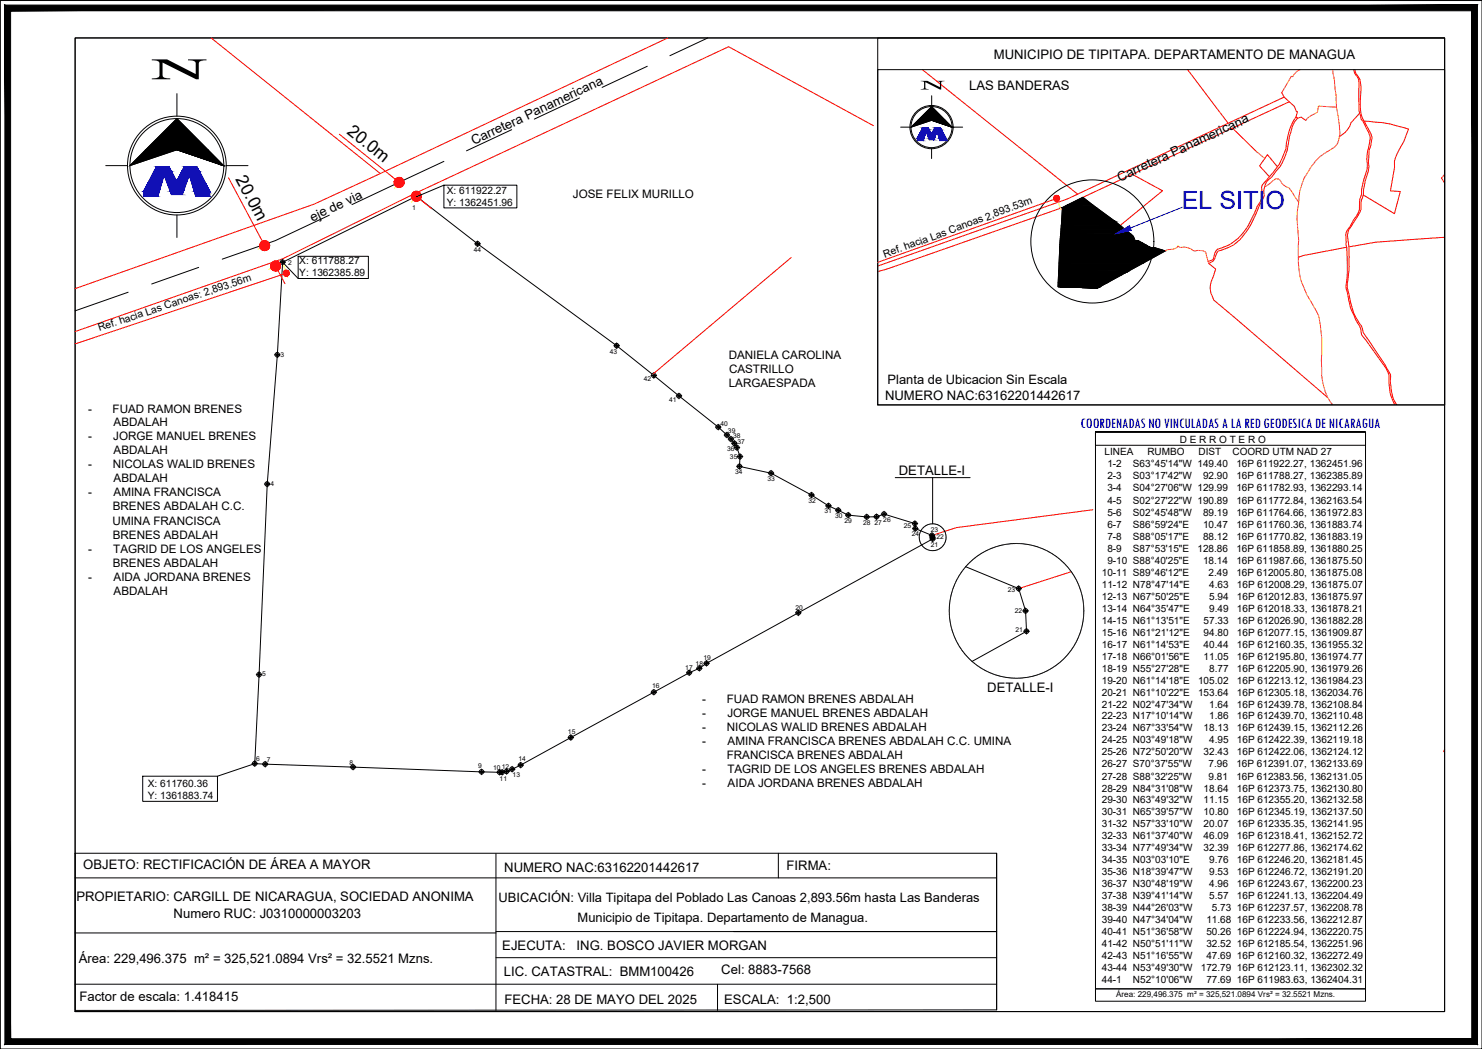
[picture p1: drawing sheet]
<svg xmlns="http://www.w3.org/2000/svg" width="594mm" height="420mm" viewBox="0 0 594 420" stroke-linecap="round" stroke-linejoin="round" font-family="sans-serif">
<defs><g id="words">
<text font-size="10.1" fill="#00f" x="473.7" y="83.6">EL SITIO</text>
<g font-size="7">
<text x="138.8" y="53.3" transform="rotate(39 138.8 53.3)">20.0m</text>
<text x="94.3" y="71.8" transform="rotate(62 94.3 71.8)">20.0m</text>
</g>
<text font-size="6" fill="#00f" x="433.1" y="171.6">COORDENADAS NO VINCULADAS A LA RED GEODESICA DE NICARAGUA</text>
<g font-size="5.3">
<text x="398.4" y="23.6">MUNICIPIO DE TIPITAPA. DEPARTAMENTO DE MANAGUA</text>
<text x="388.5" y="35.9">LAS BANDERAS</text>
<text x="190" y="58.1" transform="rotate(-25 190 58.1)">Carretera Panamericana</text>
<text x="448.9" y="73" transform="rotate(-25 448.9 73)">Carretera Panamericana</text>
<text x="125.2" y="88.8" transform="rotate(-25 125.2 88.8)">eje de via</text>
<text x="354.8" y="160">NUMERO NAC:63162201442617</text>
<text x="360.3" y="190.1">DETALLE-I</text>
<text x="395.7" y="277.2">DETALLE-I</text>
<text x="33.4" y="348.1">OBJETO: RECTIFICACIÓN DE ÁREA A MAYOR</text>
<text x="202.1" y="349.3">NUMERO NAC:63162201442617</text>
<text x="315.3" y="348.5">FIRMA:</text>
<text x="30.6" y="361">PROPIETARIO: CARGILL DE NICARAGUA, SOCIEDAD ANONIMA</text>
<text x="69.6" y="367.5">Numero RUC: J0310000003203</text>
<text x="201.4" y="380.4">EJECUTA:</text>
<text x="231.2" y="380.4">ING. BOSCO JAVIER MORGAN</text>
<text x="31.6" y="385.6">Área: 229,496.375 m² = 325,521.0894 Vrs² = 32.5521 Mzns.</text>
<text x="201.9" y="391.1">LIC. CATASTRAL: BMM100426</text>
<text x="289.2" y="390.1">Cel: 8883-7568</text>
<text x="31.8" y="400.8">Factor de escala: 1.418415</text>
<text x="202.2" y="402.2">FECHA: 28 DE MAYO DEL 2025</text>
<text x="290.3" y="402.3">ESCALA: 1:2,500</text>
</g>
<g font-size="5.2">
<text x="355.8" y="154">Planta de Ubicacion Sin Escala</text>
<text x="199.9" y="361.4">UBICACIÓN: Villa Tipitapa del Poblado Las Canoas 2,893.56m hasta Las Banderas</text>
<text x="231.5" y="369.4">Municipio de Tipitapa. Departamento de Managua.</text>
</g>
<g font-size="4.7">
<text x="229.7" y="79.4">JOSE FELIX MURILLO</text>
<text x="292.1" y="143.7">DANIELA CAROLINA</text>
<text x="292.2" y="149.4">CASTRILLO</text>
<text x="292.2" y="155">LARGAESPADA</text>
<text x="35.4" y="165.2">-</text>
<text x="45.1" y="165.2">FUAD RAMON BRENES</text>
<text x="45.5" y="170.8">ABDALAH</text>
<text x="35.4" y="176.4">-</text>
<text x="45.4" y="176.4">JORGE MANUEL BRENES</text>
<text x="45.5" y="182">ABDALAH</text>
<text x="35.4" y="187.6">-</text>
<text x="45.2" y="187.6">NICOLAS WALID BRENES</text>
<text x="45.5" y="193.2">ABDALAH</text>
<text x="35.4" y="198.8">-</text>
<text x="45.5" y="198.8">AMINA FRANCISCA</text>
<text x="45.2" y="204.5">BRENES ABDALAH C.C.</text>
<text x="45.1" y="210.1">UMINA FRANCISCA</text>
<text x="45.2" y="215.7">BRENES ABDALAH</text>
<text x="35.4" y="221.4">-</text>
<text x="45.4" y="221.4">TAGRID DE LOS ANGELES</text>
<text x="45.2" y="227">BRENES ABDALAH</text>
<text x="35.4" y="232.6">-</text>
<text x="45.5" y="232.6">AIDA JORDANA BRENES</text>
<text x="45.5" y="238.2">ABDALAH</text>
<text x="281.5" y="281.6">-</text>
<text x="291.3" y="281.6">FUAD RAMON BRENES ABDALAH</text>
<text x="281.5" y="287.2">-</text>
<text x="291.6" y="287.2">JORGE MANUEL BRENES ABDALAH</text>
<text x="281.5" y="292.8">-</text>
<text x="291.3" y="292.8">NICOLAS WALID BRENES ABDALAH</text>
<text x="281.5" y="298.4">-</text>
<text x="291.7" y="298.4">AMINA FRANCISCA BRENES ABDALAH C.C. UMINA</text>
<text x="291.3" y="304.1">FRANCISCA BRENES ABDALAH</text>
<text x="281.5" y="309.7">-</text>
<text x="291.6" y="309.7">TAGRID DE LOS ANGELES BRENES ABDALAH</text>
<text x="281.5" y="315.3">-</text>
<text x="291.7" y="315.3">AIDA JORDANA BRENES ABDALAH</text>
</g>
<g font-size="4.2">
<text x="354.7" y="103.3" transform="rotate(-20 354.7 103.3)">Ref. hacia Las Canoas 2,893.53m</text>
<text x="39.8" y="132.8" transform="rotate(-19 39.8 132.8)">Ref. hacia Las Canoas: 2,893.56m</text>
</g>
<g font-size="4.1">
<text x="179.1" y="77.6">X: 611922.27</text>
<text x="179.1" y="82.4">Y: 1362451.96</text>
<text x="120" y="105.8">X: 611788.27</text>
<text x="120" y="110.7">Y: 1362385.89</text>
<text x="59.2" y="315.2">X: 611760.36</text>
<text x="59.2" y="320">Y: 1361883.74</text>
</g>
<g font-size="4">
<text x="472.9" y="177.5">D E R R O T E R O</text>
<text x="442.8" y="182.3">LINEA</text>
<text x="460" y="182.3">RUMBO</text>
<text x="480.5" y="182.3">DIST</text>
<text x="494" y="182.3">COORD UTM NAD 27</text>
<text x="443.9" y="187.2">1-2</text>
<text x="443.9" y="192">2-3</text>
<text x="454.2" y="187.2">S63°45'14&quot;W 149.40</text>
<text x="454.2" y="192">S03°17'42&quot;W</text>
<text x="482.3" y="192">92.90</text>
<text x="495.6" y="187.2">16P 611922.27, 1362451.96</text>
<text x="495.6" y="192">16P 611788.27, 1362385.89</text>
<text x="443.9" y="196.8">3-4</text>
<text x="454.2" y="196.8">S04°27'06&quot;W 129.99</text>
<text x="495.6" y="196.8">16P 611782.93, 1362293.14</text>
<text x="443.9" y="201.7">4-5</text>
<text x="454.2" y="201.7">S02°27'22&quot;W 190.89</text>
<text x="495.6" y="201.7">16P 611772.84, 1362163.54</text>
<text x="443.9" y="206.5">5-6</text>
<text x="454.2" y="206.5">S02°45'48&quot;W</text>
<text x="482.3" y="206.5">89.19</text>
<text x="495.6" y="206.5">16P 611764.66, 1361972.83</text>
<text x="443.9" y="211.3">6-7</text>
<text x="454.2" y="211.3">S86°59'24&quot;E</text>
<text x="482.3" y="211.3">10.47</text>
<text x="495.6" y="211.3">16P 611760.36, 1361883.74</text>
<text x="443.9" y="216.2">7-8</text>
<text x="443.9" y="221">8-9</text>
<text x="454.2" y="216.2">S88°05'17&quot;E</text>
<text x="454.2" y="221">S87°53'15&quot;E</text>
<text x="480" y="221">128.86</text>
<text x="482.3" y="216.2">88.12</text>
<text x="495.6" y="216.2">16P 611770.82, 1361883.19</text>
<text x="495.6" y="221">16P 611858.89, 1361880.25</text>
<text x="443.9" y="225.8">9-10 S88°40'25&quot;E</text>
<text x="482.3" y="225.8">18.14</text>
<text x="495.6" y="225.8">16P 611987.66, 1361875.50</text>
<text x="441.7" y="230.6">10-11 S89°46'12&quot;E</text>
<text x="484.5" y="230.6">2.49</text>
<text x="495.6" y="230.6">16P 612005.80, 1361875.08</text>
<text x="441.7" y="235.5">11-12 N78°47'14&quot;E</text>
<text x="484.7" y="235.5">4.63</text>
<text x="495.8" y="235.5">16P 612008.29, 1361875.07</text>
<text x="441.7" y="240.2">12-13 N67°50'25&quot;E</text>
<text x="441.7" y="245">13-14 N64°35'47&quot;E</text>
<text x="484.7" y="240.2">5.94</text>
<text x="484.7" y="245">9.49</text>
<text x="495.8" y="240.2">16P 612012.83, 1361875.97</text>
<text x="495.8" y="245">16P 612018.33, 1361878.21</text>
<text x="441.7" y="249.8">14-15 N61°13'51&quot;E</text>
<text x="482.5" y="249.8">57.33</text>
<text x="495.8" y="249.8">16P 612026.90, 1361882.28</text>
<text x="441.7" y="254.6">15-16 N61°21'12&quot;E</text>
<text x="482.5" y="254.6">94.80</text>
<text x="495.8" y="254.6">16P 612077.15, 1361909.87</text>
<text x="441.7" y="259.4">16-17 N61°14'53&quot;E</text>
<text x="482.5" y="259.4">40.44</text>
<text x="495.8" y="259.4">16P 612160.35, 1361955.32</text>
<text x="441.7" y="264.2">17-18 N66°01'56&quot;E</text>
<text x="441.7" y="269">18-19 N55°27'28&quot;E</text>
<text x="482.5" y="264.2">11.05</text>
<text x="484.7" y="269">8.77</text>
<text x="495.8" y="264.2">16P 612195.80, 1361974.77</text>
<text x="495.8" y="269">16P 612205.90, 1361979.26</text>
<text x="441.7" y="273.8">19-20 N61°14'18&quot;E</text>
<text x="480.2" y="273.8">105.02</text>
<text x="495.8" y="273.8">16P 612213.12, 1361984.23</text>
<text x="441.7" y="278.6">20-21 N61°10'22&quot;E</text>
<text x="480.2" y="278.6">153.64</text>
<text x="495.8" y="278.6">16P 612305.18, 1362034.76</text>
<text x="441.7" y="283.4">21-22 N02°47'34&quot;W</text>
<text x="484.7" y="283.4">1.64</text>
<text x="495.8" y="283.4">16P 612439.78, 1362108.84</text>
<text x="441.7" y="288.2">22-23 N17°10'14&quot;W</text>
<text x="441.7" y="293">23-24 N67°33'54&quot;W</text>
<text x="482.5" y="293">18.13</text>
<text x="484.7" y="288.2">1.86</text>
<text x="495.8" y="288.2">16P 612439.70, 1362110.48</text>
<text x="495.8" y="293">16P 612439.15, 1362112.26</text>
<text x="441.7" y="297.8">24-25 N03°49'18&quot;W</text>
<text x="484.7" y="297.8">4.95</text>
<text x="495.8" y="297.8">16P 612422.39, 1362119.18</text>
<text x="441.7" y="302.6">25-26 N72°50'20&quot;W</text>
<text x="482.5" y="302.6">32.43</text>
<text x="495.8" y="302.6">16P 612422.06, 1362124.12</text>
<text x="441.7" y="307.4">26-27 S70°37'55&quot;W</text>
<text x="484.5" y="307.4">7.96</text>
<text x="495.6" y="307.4">16P 612391.07, 1362133.69</text>
<text x="441.7" y="312.3">27-28 S88°32'25&quot;W</text>
<text x="441.7" y="317">28-29 N84°31'08&quot;W</text>
<text x="482.5" y="317">18.64</text>
<text x="484.5" y="312.3">9.81</text>
<text x="495.6" y="312.3">16P 612383.56, 1362131.05</text>
<text x="495.8" y="317">16P 612373.75, 1362130.80</text>
<text x="441.7" y="321.8">29-30 N63°49'32&quot;W</text>
<text x="482.5" y="321.8">11.15</text>
<text x="495.8" y="321.8">16P 612355.20, 1362132.58</text>
<text x="441.7" y="326.6">30-31 N65°39'57&quot;W</text>
<text x="482.5" y="326.6">10.80</text>
<text x="495.8" y="326.6">16P 612345.19, 1362137.50</text>
<text x="441.7" y="331.4">31-32 N57°33'10&quot;W</text>
<text x="482.5" y="331.4">20.07</text>
<text x="495.8" y="331.4">16P 612335.35, 1362141.95</text>
<text x="441.7" y="336.2">32-33 N61°37'40&quot;W</text>
<text x="441.7" y="341">33-34 N77°49'34&quot;W</text>
<text x="482.5" y="336.2">46.09</text>
<text x="482.5" y="341">32.39</text>
<text x="495.8" y="336.2">16P 612318.41, 1362152.72</text>
<text x="495.8" y="341">16P 612277.86, 1362174.62</text>
<text x="441.7" y="345.8">34-35 N03°03'10&quot;E</text>
<text x="484.7" y="345.8">9.76</text>
<text x="495.8" y="345.8">16P 612246.20, 1362181.45</text>
<text x="441.7" y="350.6">35-36 N18°39'47&quot;W</text>
<text x="484.7" y="350.6">9.53</text>
<text x="495.8" y="350.6">16P 612246.72, 1362191.20</text>
<text x="441.7" y="355.4">36-37 N30°48'19&quot;W</text>
<text x="484.7" y="355.4">4.96</text>
<text x="495.8" y="355.4">16P 612243.67, 1362200.23</text>
<text x="441.7" y="360.2">37-38 N39°41'14&quot;W</text>
<text x="441.7" y="365">38-39 N44°26'03&quot;W</text>
<text x="484.7" y="360.2">5.57</text>
<text x="485.8" y="365">5.73 16P 612237.57, 1362208.78</text>
<text x="495.8" y="360.2">16P 612241.13, 1362204.49</text>
<text x="441.7" y="369.8">39-40 N47°34'04&quot;W</text>
<text x="483.6" y="369.8">11.68 16P 612233.56, 1362212.87</text>
<text x="441.7" y="374.6">40-41 N51°36'58&quot;W</text>
<text x="483.6" y="374.6">50.26 16P 612224.94, 1362220.75</text>
<text x="441.7" y="379.3">41-42 N50°51'11&quot;W</text>
<text x="483.6" y="379.3">32.52 16P 612185.54, 1362251.96</text>
<text x="441.7" y="384.1">42-43 N51°16'55&quot;W</text>
<text x="441.7" y="389">43-44 N53°49'30&quot;W</text>
<text x="481.4" y="389">172.79 16P 612123.11, 1362302.32</text>
<text x="483.6" y="384.1">47.69 16P 612160.32, 1362272.49</text>
<text x="441.7" y="393.7">44-1</text>
<text x="454.2" y="393.7">N52°10'06&quot;W</text>
<text x="483.6" y="393.7">77.69 16P 611983.63, 1362404.31</text>
</g>
<text font-size="3.3" x="447.4" y="399.4">Área: 229,496.375 m² = 325,521.0894 Vrs² = 32.5521 Mzns.</text>
<g font-size="2.7">
<text x="165.2" y="84.1">1</text>
<text x="190" y="101">44</text>
<text x="115.5" y="106.3">2</text>
<text x="112.5" y="142.9">3</text>
<text x="244.5" y="141.6">43</text>
<text x="258.1" y="152.5">42</text>
<text x="268.3" y="160.9">41</text>
<text x="288.8" y="170.7">40</text>
<text x="291.8" y="173.3">39</text>
<text x="293.9" y="175.5">38</text>
<text x="295.6" y="177.8">37</text>
<text x="291.5" y="180.7">36</text>
<text x="292.6" y="183.8">35</text>
<text x="294.7" y="189.7">34</text>
<text x="108.4" y="194.8">4</text>
<text x="307.7" y="192.7">33</text>
<text x="324.1" y="201.5">32</text>
<text x="330.5" y="205.7">31</text>
<text x="334.7" y="207.4">30</text>
<text x="338.5" y="209.5">29</text>
<text x="354.1" y="209.2">26</text>
<text x="346" y="210.3">28</text>
<text x="350.6" y="210.3">27</text>
<text x="362.3" y="211.5">25</text>
<text x="365.5" y="214.7">24</text>
<text x="373.1" y="213.2">23</text>
<text x="375.3" y="215.9">22</text>
<text x="373.1" y="219.2">21</text>
<text x="404" y="237.2">23</text>
<text x="318.9" y="244.2">20</text>
<text x="406.8" y="245.6">22</text>
<text x="407.1" y="253.3">21</text>
<text x="274.7" y="268.5">17</text>
<text x="278.9" y="266.6">18</text>
<text x="282" y="264.2">19</text>
<text x="105.1" y="270.8">5</text>
<text x="261.4" y="275.6">16</text>
<text x="227.7" y="293.9">15</text>
<text x="102.7" y="304.9">6</text>
<text x="106.9" y="305.4">7</text>
<text x="207.8" y="304.9">14</text>
<text x="140.1" y="306.4">8</text>
<text x="191.7" y="307.8">9</text>
<text x="197.6" y="308.4">10</text>
<text x="201.1" y="307.8">12</text>
<text x="205.5" y="311.3">13</text>
<text x="200.3" y="312.7">11</text>
</g>
</g></defs>
<!-- layer: 2 -->
<g fill="none" stroke="#f00" stroke-width=".4">
<path d="M84.6 15.2l67.9 54.3M267.7 15.2l-141.7 66.5-95.9 33.9M369.8 27.9l62.2 49.9M476.1 27.9l16.2 21.5M513.8 37.1l.9 1.8 4.2 3.7 .7 2 .5 .1-.6 2.2 .7 .4 1.4-.4 1.8 1.3M514.7 38.9l-86.9 40.8-75.9 26.9M542.7 27.9l.3 1.4 1.6 2.7 .1 4a37.3 37.3 0 0 0 .9 11.8l.7 .8 2.2 4.2a6.5 6.5 0 0 1 .2 5.8l-.2 .9a17.6 17.6 0 0 0-.4 7.3l-.1 .9a44 44 0 0 0-2.5 11 11.3 11.3 0 0 0-.6 5.2l-.6 1.7-3.1 5.2a6.3 6.3 0 0 0-1.6 6.2v1a59.7 59.7 0 0 1-.1 16.9l.5 1.9a29.2 29.2 0 0 0 5 13.8l.6 2.1a4.1 4.1 0 0 0 1.9 3.4l8.1 11.5a11.3 11.3 0 0 1 1.3 6.6 14.7 14.7 0 0 0 2.3 7.9M543.2 27.9a6.9 6.9 0 0 0 1.9 3.9l.5 3.2a31 31 0 0 0 .2 11.2l3.2 6.3a7.1 7.1 0 0 1-.2 7.7l-.2 4.7a8.8 8.8 0 0 1-.8 6l-1.2 4.8a10.2 10.2 0 0 1-1 5.2v1a5 5 0 0 1-1.2 4.4l-2.4 3.8a6.3 6.3 0 0 0-1.9 4.3 68.8 68.8 0 0 1-.1 20.7l.9 3.2a24.2 24.2 0 0 0 4.5 11.8l.7 1.4 .4 1.7 9.9 15a5.8 5.8 0 0 1 .9 5 17.3 17.3 0 0 0 2.6 8.9M350.1 50.3l-58-31.6-126.2 59-52.5 25.9-83.3 29.2M494 51.3l9.7 9.5M516.8 40.8l-62.9 29M519.5 46.9a25.9 25.9 0 0 0-4.1 12.9 33.9 33.9 0 0 1-8.4 13.2l-1 1.1-.3 .9a11.8 11.8 0 0 1-.5 5.9l-1.2 1.7a38.2 38.2 0 0 1-7.6 12.8 18.6 18.6 0 0 1-8.2 4.4l-1.2 1.5-.8 2.8-2 .6"/>
<path d="M520.2 47.3l-1.3 1.6-.8 1.6-1.2 3.9a25 25 0 0 1-8.8 17.9l-.9 1.8a6.5 6.5 0 0 0-.4 4.5l-1.5 2.9a42.3 42.3 0 0 1-8.2 14.5 19.7 19.7 0 0 1-8.5 4.5 5.1 5.1 0 0 0-1.8 3.3l-.5 .8-1.8 .9 2.8 2.2-.9 2.9a9 9 0 0 0 .2 9.6l45.6 39M545 45.4l-3.5 3.8a9 9 0 0 1-4.6 5.5M546.8 48.6a57.2 57.2 0 0 1 17.8 3.1l-1.8 4.9a30 30 0 0 0-3.8 8v2.4l-1.6 9.5 3.9 .2-2.3 8.9-12.5-7.5M512 66.8l-3.9-4.9-3.2 4.6 4 4.3M577.8 71.3l1.2 1.9M449 90.3l17-13.9-12.1-6.6-28 13.3-69.4 24.3-4.6 1.4M539.8 99l-17.2 3.3-2.1 .7M579 95l-27.7 2-10.6 1.9M317.2 103.1l-55.6 46.8M438.1 204.2l-54.7 7.1-9.8 3.2M429.4 229l-21 6.8M579.1 300l-.4 1.1 .4-.1"/>
</g>
<!-- layer: 3 -->
<g fill="none" stroke="#ff7f00" stroke-width=".4">
<path d="M513.9 37l-.1 .2M514.2 36.4l-.3 .5M514.4 36l-.1 .2M514.6 35.7l-.1 .2M514.8 35.4l-.1 .2M515 35.1l-.1 .2M515.4 34.4l-.3 .6M515.8 33.8l-.3 .5M516 33.4l-.2 .3M516.1 33.1l-.1 .2M516.4 32.8l-.2 .2M516.5 32.5l-.1 .2"/>
<path d="M516.7 32.1l-.1 .2M516.9 31.8l-.1 .2M517.1 31.5l-.1 .2M517.5 30.9l-.3 .5M517.8 30.6l-.3 .1M518.3 30.6h-.3M518.4 30.2l-.1 .3M518.7 29.8l-.2 .3M519.2 29.3l-.4 .4M519.7 28.8l-.4 .3M520 28.6l-.2 .1M520.5 28.2l-.4 .3"/>
<path d="M520.8 28.1l-.3 .1M521.1 27.9l-.2 .1M534.2 27.9l.1 .3M534.3 28.3v.2M534.3 29v.4M534.3 28.7v.2M534.4 29.5v.3M534.5 29.9v.2M534.6 30.3v.2M534.6 30.6l.1 .3M534.7 31.1l.1 .2M534.8 31.5v.2"/>
<path d="M534.9 31.8v.2M534.9 32.2v.2M534.9 32.6l.1 .3M535 33v.2M535 33.4v.2M535 34.1l.1 .3M535 33.7v.3M535.1 34.5v.3M535.1 34.9v.2M535.1 35.3l.1 .2M535.2 35.6v.3M535.2 36l.1 .3"/>
<path d="M535.3 36.4l.1 .3M535.4 36.8l.1 .7M535.5 37.7v.2M535.6 38.1v.2M535.6 38.4v.5M535.6 39v.2M535.6 39.4v.6M523.6 48l-.2 .2M523.8 47.8l-.2 .1M524.1 47.3l-.2 .3M524.6 47l-.4 .2M524.9 46.8l-.2 .1"/>
<path d="M525.3 46.5l-.4 .2M525.8 46.1l-.4 .3M526.2 46l-.2 .1M526.8 45.7l-.5 .2M527.1 45.5l-.2 .1M527.4 45.3l-.2 .1M527.8 45.1l-.2 .2M528.2 44.7l-.3 .4M528.2 44.3v.3M528.3 44l-.1 .2M528.3 43.6v.3M528.4 43.2l-.1 .3"/>
<path d="M528.4 42.8v.3M528.7 42.5l-.2 .2M528.8 42.5h.3M529.2 42.5h.3M529.6 42.5l.2 .1M529.9 42.6h.3M530.3 42.6h.3M530.7 42.6h.3M531.1 42.7h.2M531.5 42.7h.2M531.8 42.7h.3M532.2 42.7l.2 .1"/>
<path d="M532.6 42.8h.2M532.9 42.8h.3M533.3 42.8h.3M533.7 59.8l-.3 .1M533.7 42.8h.3M534 59.6l-.2 .1M534.1 42.8h.2M534.3 59.4l-.2 .1M534.4 42.9h.3M534.8 42.9h.3M534.9 58.9l-.5 .4M535.2 42.9h.2"/>
<path d="M535.3 58.6l-.3 .3M535.5 58.3l-.1 .2M535.6 42.9l.2 .1M535.6 40.5v.3M535.6 40.1v.2M535.6 40.9l.1 .3M535.7 41.3v.3M535.7 41.7v.3M535.7 42.1v.2M535.7 58l-.1 .2M535.7 43l.1 .2M535.7 42.5v.2"/>
<path d="M535.7 42.8v.2M535.8 43.3l.1 .6M536 57.7l-.2 .2M536 44v.3M536 44.4l.1 .3M536.1 44.8v.2M536.2 45.1v.3M536.2 45.5l.1 .3M536.3 57.2l-.3 .4M536.3 45.9v.3M536.4 46.4v.2M536.4 46.7l.1 .3"/>
<path d="M536.5 47.1v.3M536.5 56.5l-.2 .6M536.5 47.5v.2M536.6 47.8v.3M536.6 48.2l.1 .3M536.7 55.9l-.2 .5M536.7 48.6v.3M536.8 49.1v.2M536.8 55.2l-.1 .6M536.8 49.4v.3M536.8 49.8l.1 .2M536.9 50.2v.2"/>
<path d="M536.9 54.6l-.1 .4M536.9 50.5v.3M536.9 50.9l.1 .3M537 54.2l-.1 .2M537 51.3v.3M537 51.7v.3M537 52.2l.1 .2M537.1 52.5v.3M537.1 53.8l-.1 .3M537.1 53.3v.4M537.1 52.9v.3M503.7 60.8l.2 .1"/>
<path d="M504 61l.2 .1M504.3 61.2l.2 .2M504.5 61.4l.3 .2M504.8 61.7l.3 .1M505.1 61.9l.2 .2M505.4 62.1l.2 .2M505.7 62.4l.2 .2M506 62.6l.2 .2M506.3 62.9l.2 .1M506.6 63.1l.2 .1M506.9 63.3l.1 .2M507.2 74.8l-.3 .1"/>
<path d="M507.5 74.5l-.2 .2M508 74.2l-.4 .3M508.3 74l-.2 .2M508.7 73.7l-.3 .3M509 73.5l-.2 .1M509.3 73.2l-.2 .2M509.6 73l-.2 .2M510 72.6l-.3 .3M510.3 72.4l-.2 .2M510.7 72.1l-.3 .2M511.1 71.8l-.2 .2M511.7 71.6l-.6 .2"/>
<path d="M511.8 71.6l.3 .1M512.2 71.7l.4 .1M512.7 71.9l.2 .1M513 72.1l.3 .3M513.3 72.5l.1 .2M513.5 72.8l.1 .2M513.7 73.2l.2 .2M514 73.5l.2 .2M514.2 73.8l.4 .3M514.7 74.2l.5 .3M515.3 74.6l.4 .2M515.8 74.9l.4 .2"/>
<path d="M516.4 75.1l.2 .1M516.7 75.3l.3 .3M517.1 75.7l.1 .2M517.3 76l.3 .5M517.7 76.6l.1 .2M517.9 76.9l.1 .2M518.1 77.2l.3 .4M518.4 77.7l.2 .2M518.6 78.1l.2 .2M518.8 78.4l.1 .2M519 78.7l.1 .2M519.2 79l.3 .4"/>
<path d="M519.5 79.5l.2 .2M519.8 79.8l.1 .2M520.7 79.2v.2M520.7 79.5v.3M520.7 79.9v.3M520.8 78.4l-.1 .6M520.8 78.1v.3M520.9 77.7l-.1 .3M520.9 77.3v.3M521 77v.2M521.1 76.6l-.1 .3M521.3 75.6l-.2 .9"/>
<path d="M521.4 75.2l-.1 .2M521.6 74.8l-.1 .3M521.6 74.5v.2M521.9 73.9l-.2 .5M522.1 73.2l-.2 .5M522.2 72.8v.2M522.5 72.1l-.2 .6M522.6 71.8l-.1 .2M522.8 71.2l-.1 .4M523 71l-.1 .2M523.2 70.7l-.1 .2M523.4 70.3l-.1 .2"/>
<path d="M523.6 70l-.1 .2M524 69.5l-.3 .4M524.1 69.2l-.1 .2M524.4 68.9l-.2 .2M524.5 68.5l-.1 .2M524.7 68.2l-.1 .3M524.9 67.9l-.1 .2M525.1 67.6l-.1 .2M525.3 67.3l-.1 .2M525.7 66.7l-.3 .4M525.9 66.4l-.2 .2M526.3 65.8l-.3 .5"/>
<path d="M526.8 65.2l-.4 .5M527.3 64.6l-.4 .6M527.6 64.3l-.2 .3M527.9 64l-.2 .2M528.1 63.8l-.1 .1M528.4 63.5l-.2 .2M528.6 63.2l-.1 .2M528.9 62.9l-.2 .2M529.2 62.7l-.2 .2M529.5 62.4l-.2 .2M529.8 62.2l-.2 .2M530.1 62l-.2 .1"/>
<path d="M530.5 61.8l-.3 .1M530.9 61.5l-.4 .2M531.2 61.3l-.2 .1M531.6 61l-.3 .2M531.8 60.9l-.2 .1M532.2 60.7l-.2 .1M532.7 60.4l-.4 .2M533 60.2l-.3 .1M533.3 60l-.2 .2M578 71.1l-.2 .2M578.2 70.8l-.1 .2M578.5 70.5l-.2 .2"/>
<path d="M578.8 70.2l-.2 .2M579 69.9l-.2 .2M579 69.9h.1M468.5 100h-.4M468.6 99.9h.3M469.4 99.9h-.4M469.8 99.8l-.2 .1M470.2 99.8h-.2M470.8 99.7l-.5 .1M471.2 99.4l-.3 .2M471.6 99.2l-.2 .2M471.9 99l-.2 .2"/>
<path d="M472.1 98.7l-.2 .2M472.2 98.6h.1M472.4 98.7l.2 .1M472.7 99l.4 .1M473.8 99.1h-.5M474.3 99h-.4M474.4 99h.3M474.7 99h.5M475.3 99.1h.5M475.9 99.2l.2 .1M476.2 99.3l.5 .1M476.8 99.5l.2 .1"/>
<path d="M477.2 99.6l.6 .4M520 87.5v.5M520 86.4v.2M520 86.7v.3M520 87.1v.2M520 88.1v.3M520 80.1l.4 .5M520 85.2v.3M520 85.6v.3M520 86v.2M520 88.5v.3M520 88.9v.3"/>
<path d="M520 84.6v.5M520 89.3v.2M520.1 89.7v.2M520.1 90v.3M520.1 84.2v.3M520.1 90.4v.2M520.2 90.8v.4M520.2 83.9l-.1 .2M520.2 91.7v.2M520.2 91.3v.3M520.2 92.1l.1 .2M520.2 83.5v.2"/>
<path d="M520.3 83.1l-.1 .3M520.3 92.4v.3M520.3 93.2l.1 .3M520.3 82.8v.2M520.3 92.8v.2M520.4 93.6v.3M520.4 98.2v.3M520.4 94v.2M520.4 98.6v.2M520.4 99v.2M520.4 99.4v.5M520.4 82.4v.2"/>
<path d="M520.4 94.4l.1 .2M520.5 80.7l.1 .3M520.5 97.8v.2M520.5 94.7v.3M520.5 82l-.1 .3M520.5 95.1v.3M520.5 97.4v.3M520.5 81.7v.2M520.5 95.5v.3M520.5 95.9l.1 .2M520.5 97v.3M520.6 96.2v.4"/>
<path d="M520.6 81.3l-.1 .2M520.6 96.7l-.1 .2M520.6 80.7v.3M520.6 81v.2M520.7 80.3l-.1 .3M466.8 100.4l-.1 .1M467.2 100.3l-.2 .1M467.5 100.2l-.2 .1M467.9 100.1l-.2 .1M477.9 100.1l.3 .2M478.3 100.3l.6 .2M479.4 100.5h-.3"/>
<path d="M479.8 100.4h-.2M480.4 100.3h-.5M480.5 100.3h.3M480.9 100.3l.3 .1M481.3 100.4h.3M481.7 100.4h.2M482 100.4l.4 .1M482.5 100.5l.2 .2M482.9 100.8l.2 .1M483.2 100.9l.2 .4M483.4 101.4l.1 .2M483.5 101.7v.3"/>
<path d="M483.5 102.1l.1 .3M483.6 102.4l.2 .6M483.8 103.1l.1 .3M483.9 103.5l.1 .2M484 103.8l.2 .6M484.2 104.6l.1 .2M484.3 104.9l.1 .3M484.4 105.3l.1 .2M520.4 100.1v.4M520.4 100.6v.2M520.4 101v.2M520.4 101.3v.3"/>
<path d="M520.4 101.7v.2M520.4 102.1v.2M520.4 102.4l.1 .3M520.5 104.9v.3M520.5 102.8v.5M520.5 103.4v.2M520.5 103.8v.2M520.5 104.1v.3M520.5 104.5v.2M520.5 105.4v.2M520.5 105.7v.3M520.5 106.1l.1 .6"/>
<path d="M520.6 106.8v.3M520.7 107.2v.3M520.7 107.6v.3M520.8 108.4v.3M520.8 108v.2M520.8 108.8l.1 .3M520.9 109.2v.3M521 109.6v.3M521 110l.1 .2M521.1 110.3v.3M521.1 110.7l.1 .4M521.2 111.2l.1 .3"/>
<path d="M521.3 111.6l.1 .2M521.4 111.9l.1 .3M521.6 112.3v.2M521.6 112.6l.2 .5M521.9 113.2v.3M522 113.6l.1 .2M522.2 113.9v.2M522.3 114.3l.4 .9M522.7 115.3l.1 .2M522.9 115.7l.1 .4M523.1 116.2l.2 .6M523.4 116.9l.1 .2"/>
<path d="M523.6 117.3v.2M523.7 117.6l.1 .2M523.8 117.9l.3 .5M524.1 118.5l.1 .2M524.3 118.8l.1 .2M524.5 119.1l.1 .2M524.7 119.5l.1 .2M524.9 119.8l.1 .2M525.1 120.1l.1 .2M525.3 120.4l.1 .3M525.5 120.7l.1 .2M525.7 121.1l.1 .2"/>
<path d="M525.8 121.4l.3 .4M526.1 121.9l.2 .2M526.3 122.2l.2 .3M526.5 122.6l.1 .2M526.7 122.9l.1 .2M526.9 123.2l.3 .5M527.3 123.9l.1 .2M527.4 124.2l.2 .2M527.6 124.5l.2 .4M527.9 125l.1 .2M528 125.3l.2 .3M528.2 125.7l.1 .2"/>
<path d="M528.4 126l.1 .2M528.5 126.4l.2 .3M528.7 126.8v.3M528.8 127.2v.3M528.8 127.6v.2M528.9 128v.2M528.9 128.3l.1 .3M529 128.7l.1 .2M529.1 129.1l.1 .6M529.2 129.8v.2M529.3 130.2v.3M529.3 130.6l.1 .3"/>
<path d="M529.4 131v.2M529.4 131.4v.2M529.4 131.7v.3M529.5 132.5v.4M529.5 132.1v.3M529.6 133v.3M529.6 133.4v.2M529.6 133.8l.1 .2M529.7 134.2l.1 .5M529.8 134.9v.2M529.8 135.3l.1 .4M529.9 135.8v.3"/>
<path d="M529.9 136.2v.6M529.9 136.9v.3M529.9 137.3v.3M529.9 137.7v.3M529.9 138.1v.2M529.9 138.5v.2M529.9 138.9v.2M529.9 139.2v.2M529.9 139.6v.2M529.9 140v.2M529.7 143.8v.8M529.7 144.7v.3"/>
<path d="M529.7 143.1v.2M529.7 145.1v.3M529.7 145.5v.3M529.7 143.5v.2M529.7 145.9l.1 .2M529.8 150.2v.4M529.8 142.7v.3M529.8 146.3v.2M529.8 146.6v.3M529.8 147.7v.5M529.8 147v.2M529.8 147.4v.2"/>
<path d="M529.8 148.3v.2M529.8 148.7v.2M529.8 149.1v.2M529.8 149.4v.3M529.8 149.8v.3M529.8 142.3v.3M529.9 141.5l-.1 .7M529.9 140.3v.3M529.9 140.7v.3M529.9 141.1v.3M529.9 150.7v.3M529.9 151.1v.2"/>
<path d="M530 151.5v.2M530 151.8l.1 .6M530.2 152.6v.2M530.2 153v.2M530.3 153.3l.1 .5M530.4 153.9l.1 .2M530.5 154.3l.1 .2M530.6 154.6l.1 .3M530.7 155l.1 .2M530.8 155.4l.1 .2M530.9 155.7l.1 .3M531 156.1l.1 .2"/>
<path d="M531.1 156.4l.1 .3M531.2 156.8l.2 .4M531.4 157.3l.1 .3M531.6 157.7v.2M531.7 158l.1 .2M531.8 158.4l.1 .2M532 158.7l.1 .3M532.1 159l.3 .5M532.4 159.6l.2 .2M532.6 159.9l.2 .2M532.8 160.2l.1 .2M533 160.5l.2 .2"/>
<path d="M533.2 160.9l.2 .2M533.4 161.2l.2 .2M533.6 161.5l.2 .2M533.8 161.8l.2 .2M534 162.1h.1"/>
</g>
<!-- layer: CIRCULO PI -->
<g fill="#000" stroke="#000" stroke-width=".4">
<path d="M427.8 82.2l6.3-3.2 4 3.2zM462.6 99.3h.7zM438.4 115.4h1.4zM438.4 115.4h1.2z"/>
<path d="M427.8 82.2l11.6 .9-1.3-.9zM425.9 83.1l1.9-.9 11.6 .9z"/>
<path d="M425.9 83.1l20.9 5.5-7.4-5.5zM425.9 83.1l20.9 5.5h-21.3z"/>
<path d="M425.5 88.6l22.1 .6-.8-.6zM425.5 88.6l22.1 .6h-22.1z"/>
<path d="M425.5 89.2l23.7 1.2-1.6-1.2zM425.5 89.2l23.7 1.2h-23.8z"/>
<path d="M425.4 90.4l25.4 1.3-1.6-1.3zM425.4 90.4l25.4 1.3h-25.5z"/>
<path d="M425.3 91.7l27.9 2-2.4-2zM425.3 91.7l27.9 2h-28z"/>
<path d="M425.2 93.7l28.6 .5-.6-.5zM425.2 93.7l28.6 .5h-28.7z"/>
<path d="M425.1 94.2l28.9 .2-.2-.2zM425.1 94.2l28.9 .2h-28.9z"/>
<path d="M425.1 94.4l29.2 .3-.3-.3zM425.1 94.4l29.2 .3h-29.2z"/>
<path d="M425.1 94.7l29.3 .3-.1-.3zM425.1 94.7l29.3 .3h-29.3z"/>
<path d="M425.1 95l29.5 .5-.2-.5zM425.1 95l29.5 .5h-29.6z"/>
<path d="M425 96.1l31.6 .5-2-.5zM425 96.1l31.6 .5h-31.6z"/>
<path d="M425 95.5l29.6 .6v-.6zM425 95.5l29.6 .6h-29.6z"/>
<path d="M425 96.6l32.8 .7-1.2-.7zM425 96.6l32.8 .7h-32.9z"/>
<path d="M424.9 97.3l34.2 .7-1.3-.7zM424.9 97.3l34.2 .7h-34.2z"/>
<path d="M424.9 98l35.3 .6-1.1-.6zM424.9 98l35.3 .6h-35.4z"/>
<path d="M424.8 98.6l36 .3-.6-.3zM424.8 98.6l36 .3h-36z"/>
<path d="M424.8 98.9l36.6 .3-.6-.3zM424.8 98.9l36.6 .3h-36.6z"/>
<path d="M424.8 99.2l37.6 .1zM424.8 99.2l37.6 .1z"/>
<path d="M424.8 99.3h37.8zM424.8 99.3h37.8z"/>
<path d="M424.8 99.3l40.8 .7-2.3-.7zM424.8 99.3l40.8 .7h-40.8z"/>
<path d="M437.6 115.3h2.3zM437.6 115.3l2.2 .1z"/>
<path d="M433.8 115.2h6.5zM433.8 115.2l6.1 .1z"/>
<path d="M430.3 115.1h10.3zM430.3 115.1l10 .1z"/>
<path d="M426.5 114.9h14.3zM426.5 114.9l14.1 .2z"/>
<path d="M424.8 114.9h16.1zM424.8 114.9h16z"/>
<path d="M424.1 114.8h16.9zM424.1 114.8l16.8 .1z"/>
<path d="M424.2 113.2l16.8 1.6 3-1.6zM424.2 113.2l16.8 1.6h-16.9z"/>
<path d="M424.3 110.3l19.7 2.9 5.2-2.9zM424.3 110.3l19.7 2.9h-19.8z"/>
<path d="M424.4 109.2l24.8 1.1 2-1.1zM424.4 109.2l24.8 1.1h-24.9z"/>
<path d="M424.4 109.1h27zM424.4 109.1l26.8 .1z"/>
<path d="M424.4 108.8l27 .3 .6-.3zM424.4 108.8l27 .3h-27z"/>
<path d="M424.4 108.5l27.6 .3 .5-.3zM424.4 108.5l27.6 .3h-27.6z"/>
<path d="M424.5 105.4l28 3.1 5.8-3.1zM424.5 105.4l28 3.1h-28.1z"/>
<path d="M424.8 100l41.9 .5-1.1-.5zM424.8 100l41.9 .5h-42z"/>
<path d="M424.7 100.5l42 .1zM424.7 100.5l42 .1z"/>
<path d="M424.7 100.6l42 .1zM424.7 100.6l42 .1z"/>
<path d="M424.7 100.7l33.6 4.7 8.4-4.7zM424.7 100.7l33.6 4.7h-33.8z"/>
</g>
<!-- layer: 0 -->
<g fill="none" stroke="#000" stroke-width=".4">
<path d="M.1 .2h594v420h-594zM30.1 15.2h549v390h-549zM70.9 37.5v9M63.8 59.1l7.1-7.2 7.1 7.2-7.1-2.4zM67.2 57l3.7-3.8 3.8 3.8-3.8-1.3zM68.8 56l2.1-2.2 2.1 2.2-2.1-.8zM70.9 47.5l18.8 18.9-18.8-6.4-18.8 6.3zM70.9 52.6l5.4 5.4-5.4-1.8-5.4 1.8zM70.9 54.3l1 1-1-.4-1 .4zM42.4 66.3h8.7M53.7 65.3l17.2-17.2 17.1 17.3-17.1-5.9zM55.4 64.3l15.5-15.5 15.5 15.5-15.5-5.2z"/>
<path d="M57.1 63.2l13.8-13.8 13.8 13.8-13.8-4.6zM58.8 62.2l12.1-12.2 12.1 12.2-12.1-4.1zM60.5 61.1l10.4-10.4 10.4 10.5-10.4-3.6zM62.1 60.1l8.8-8.8 8.8 8.9-8.8-3zM90.7 66.3h8.7M70.9 86.1v9M425.9 83.1l8.2-4.1 19.1 14.7 1.2 1.3 .2 1.1 2 .5 3.6 2a3.9 3.9 0 0 0 3 .7l2.4 .7 1.1 .7-26.4 14.5-1.9 .2-14.3-.6zM113.3 105l53.6-26.4 24.5 19.1 55.8 40.8 40.7 32.6a27.7 27.7 0 0 1 7.5 8.2l1.2 3.6-.2 3.9 12.7 2.7 16.2 8.8 6.8 4.3 7.9 3.7 7.4 .8 4-.1 3-1.1 12.4 3.8 .1 2 6.7 2.8 .3 1.4-90.7 49.8-2.9 2-4 1.8-67.6 37-5.6 2.5-1.8 .3-8.2-.1-91-3.3 5-111.9 4.1-51.9zM387.1 227l21.3 8.8 2.7 8.9 .4 8.2-21.8 12"/>
<circle cx="70.9" cy="66.3" r="19.8"/>
<circle cx="70.9" cy="66.3" r="18.8"/>
<circle cx="166.9" cy="78.6" r=".91"/>
<circle cx="166.9" cy="78.6" r=".19"/>
<circle cx="191.4" cy="97.6" r=".91"/>
<circle cx="113.3" cy="105" r=".91"/>
<circle cx="113.3" cy="105" r=".19"/>
<circle cx="247.2" cy="138.5" r=".91"/>
<circle cx="111.2" cy="142.1" r=".91"/>
<circle cx="262.1" cy="150.3" r=".91"/>
<circle cx="272.2" cy="158.6" r=".91"/>
<circle cx="287.9" cy="171" r=".91"/>
<circle cx="291.4" cy="174.2" r=".91"/>
<circle cx="293" cy="175.8" r=".91"/>
<circle cx="294.4" cy="177.6" r=".91"/>
<circle cx="295.4" cy="179.3" r=".91"/>
<circle cx="107.1" cy="193.9" r=".91"/>
<circle cx="296.4" cy="186.8" r=".91"/>
<circle cx="296.6" cy="182.9" r=".91"/>
<circle cx="309.1" cy="189.5" r=".91"/>
<circle cx="325.3" cy="198.3" r=".91"/>
<circle cx="332.1" cy="202.6" r=".91"/>
<circle cx="336" cy="204.4" r=".91"/>
<circle cx="340" cy="206.3" r=".91"/>
<circle cx="347.4" cy="207" r=".91"/>
<circle cx="351.4" cy="206.9" r=".91"/>
<circle cx="354.4" cy="205.9" r=".91"/>
<circle cx="366.7" cy="209.7" r=".91"/>
<circle cx="366.9" cy="211.7" r=".91"/>
<circle cx="373.6" cy="214.4" r=".91"/>
<circle cx="373.8" cy="215.2" r=".91"/>
<circle cx="373.8" cy="215.8" r=".91"/>
<circle cx="408.3" cy="235.7" r=".91"/>
<circle cx="320" cy="245.4" r=".91"/>
<circle cx="411.1" cy="244.7" r=".91"/>
<circle cx="411.5" cy="252.8" r=".91"/>
<circle cx="103.8" cy="270.2" r=".91"/>
<circle cx="262.1" cy="277.2" r=".91"/>
<circle cx="276.3" cy="269.4" r=".91"/>
<circle cx="280.3" cy="267.7" r=".91"/>
<circle cx="283.2" cy="265.7" r=".91"/>
<circle cx="228.8" cy="295.4" r=".91"/>
<circle cx="102.1" cy="305.8" r=".91"/>
<circle cx="106.3" cy="306" r=".91"/>
<circle cx="141.5" cy="307.2" r=".91"/>
<circle cx="193" cy="309.1" r=".91"/>
<circle cx="200.3" cy="309.3" r=".91"/>
<circle cx="201.3" cy="309.3" r=".91"/>
<circle cx="203.1" cy="309" r=".91"/>
<circle cx="205.3" cy="308.1" r=".91"/>
<circle cx="208.7" cy="306.4" r=".91"/>
</g>
<g fill="#000" stroke="#000" stroke-width=".4">
<path d="M58.4 60h12.5l-18.8 6.3zM58.4 60l12.5-12.5 12.5 12.5zM70.9 60l18.7 6.3zM70.9 60h12.5l6.2 6.3z"/>
<path d="M590 4.3v411.8l2.3 2.2zM590 4.3l2.3-2.3v416.3zM4.2 4.3h585.8l2.3-2.3zM2 2h590.3l-588.1 2.3zM2 2l2.2 414.1v-411.8zM2 2l2.2 414.1-2.2 2.2zM4.2 416.1l-2.2 2.2 588-2.2zM2 418.3l588-2.2 2.3 2.2z"/>
</g>
<path d="M60.8 23.8h6.2l11.5 5.9v-4a1.48 1.48 0 0 0-2-1.5h-1.1v-.4h7.4v.4a2.39 2.39 0 0 0-3.1 1.2v6.4h-1.1l-13.4-6.7v4.7a1.65 1.65 0 0 0 2.3 1.6h.8v.4h-7.5v-.4a2.59 2.59 0 0 0 3.1-1.1v-4.6a1.46 1.46 0 0 0-1.9-1.5h-1.2zM369.1 32.4h2.6l5.1 2.5-.1-2-1.3-.5 3.2 .1-1.3 .4v3h-.5l-5.9-3 .1 2.4 1.3 .6h-3.2l1-.3 .3-.4v-2.3z" fill="#000"/>
<g fill="none" stroke="#00f" stroke-width=".4">
<path d="M369.9 51.1h2.2h-2.2l-2.3 4.4h2.5l1.1-3.6 1.3 3.6h1.9M370.1 55.5l1.1-3.6 1.3 3.6h1.9M371.2 51.9l1.3 3.6h1.9l1.2-3.6 1.1 3.6h2.5l-2.2-4.4h-2.3l-1.3 2.5-1.3-2.5h-2.2l-2.3 4.4h2.5l1.1-3.6M372.5 56l-1.3-3.4-1.1 3.7M374.4 56l1.2-3.4 1.1 3.7M374.8 51.1h2.2l2.2 4.4h-2.5l-1.1-3.6-1.2 3.6M375.6 51.9l-1.2 3.6h-1.9M377 51.1h-2.3l-1.3 2.5M62.8 66.8h4.9h-4.9l-5.3 9.9h5.8l2.4-8.2 2.9 8.2h4.4M63.3 76.7l2.4-8.2 2.9 8.2h4.4M65.7 68.5l2.9 8.2h4.4l2.9-8 2.5 8h5.8l-5.3-9.9h-5.1l-3 5.8-3.1-5.8h-4.9l-5.3 9.9h5.8l2.4-8M68.7 77.9l-2.9-7.8-2.5 8.6"/>
<path d="M73.1 77.9l2.8-7.8 2.6 8.6M74 66.8h4.9l5.3 9.9h-5.8l-2.5-8-2.9 8M75.9 68.7l-2.9 8h-4.4M78.9 66.8h-5.1l-3 5.8"/>
</g>
<g fill="#2424ff" stroke="#2424ff" stroke-width=".4">
<path d="M65.7 68.5l.1 .2z"/>
<path d="M75.9 68.7l.4 1.4h-.9z"/>
<path d="M375.6 51.9l.2 .7h-.4z"/>
<path d="M65.7 68.7l.6 1.4zM65.7 68.7l.6 1.4h-1.1z"/>
<path d="M75.4 70.1h.9zM75.4 70.1h.9z"/>
<path d="M65.8 70.1h.5zM65.8 70.1h.5z"/>
<path d="M65.2 70.1h.6zM65.2 70.1h.6z"/>
<path d="M75.9 70.1l2.5 6.6-2.1-6.6zM75.9 70.1l2.5 6.6h-.5z"/>
<path d="M75.4 70.1l-1.9 6.6 2.4-6.6zM75.4 70.1l-1.9 6.6h-.5z"/>
<path d="M65.8 70.1l2.8 6.6-2.3-6.6zM65.8 70.1l2.8 6.6h-.3z"/>
<path d="M65.2 70.1l-1.3 6.6 1.9-6.6zM65.2 70.1l-1.3 6.6h-.6z"/>
<path d="M68.3 76.7l4.8 1.2 .4-1.2zM68.3 76.7l4.8 1.2h-4.4z"/>
<path d="M77.9 76.7l6.3 2v-2zM77.9 76.7l6.3 2h-5.7z"/>
<path d="M57.5 76.7l5.8 2 .6-2zM57.5 76.7l5.8 2h-5.8z"/>
<path d="M371.2 51.9l.2 .7zM371.2 51.9l.2 .7h-.4z"/>
<path d="M375.4 52.6h.4zM375.4 52.6h.4z"/>
<path d="M371.2 52.6h.2zM371.2 52.6h.2z"/>
<path d="M371 52.6h.2zM371 52.6h.2z"/>
<path d="M375.6 52.6l1.1 2.9zM375.6 52.6l1.1 2.9h-.2z"/>
<path d="M375.4 52.6l-.8 2.9 1-2.9zM375.4 52.6l-1 2.9z"/>
<path d="M371.2 52.6l1.3 2.9zM371.2 52.6l1.3 2.9z"/>
<path d="M371 52.6l-.6 2.9 .8-2.9zM371 52.6l-.6 2.9h-.3z"/>
<path d="M372.3 55.5l2.1 .5 .2-.5zM372.3 55.5l2.1 .5h-1.9z"/>
<path d="M376.5 55.5l2.7 .8v-.8zM376.5 55.5l2.7 .8h-2.5z"/>
<path d="M367.6 55.5l2.5 .8 .3-.8zM367.6 55.5l2.5 .8h-2.5z"/>
</g>
<g fill="#00f" stroke="#00f" stroke-width=".4">
<path d="M62.8 66.8l5.8 1.7-.9-1.7zM62.8 66.8l5.8 1.7h-6.7z"/>
<path d="M73.8 66.8l6.1 1.9-1-1.9zM73.8 66.8l6.1 1.9h-7z"/>
<path d="M65.7 68.5l3.1 .2-.2-.2zM65.7 68.5l3.1 .2h-3z"/>
<path d="M61.9 68.5l3.8 .2v-.2zM61.9 68.5l3.8 .2h-4z"/>
<path d="M72.9 68.7l1.6 3.9 1.4-3.9zM72.9 68.7l1.6 3.9h-3.7z"/>
<path d="M65.8 68.7l5 3.9-2-3.9zM65.8 68.7l5 3.9h-3.6z"/>
<path d="M75.9 68.7l8.3 8-4.3-8zM75.9 68.7l8.3 8h-5.8z"/>
<path d="M67.2 72.6l5.8 4.1 1.5-4.1zM67.2 72.6l5.8 4.1h-4.4z"/>
<path d="M61.7 68.7l1.6 8 2.4-8zM61.7 68.7l1.6 8h-5.8z"/>
<path d="M369.9 51.1l2.6 .8-.4-.8zM369.9 51.1l2.6 .8h-3z"/>
<path d="M374.7 51.1l2.7 .8-.4-.8zM374.7 51.1l2.7 .8h-3.1z"/>
<path d="M371.2 51.9h1.3zM371.2 51.9h1.3z"/>
<path d="M369.5 51.9h1.7zM369.5 51.9h1.7z"/>
<path d="M374.3 51.9l.7 1.7 .6-1.7zM374.3 51.9l.7 1.7h-1.6z"/>
<path d="M371.2 51.9l2.2 1.7-.9-1.7zM371.2 51.9l2.2 1.7h-1.6z"/>
<path d="M375.6 51.9l3.6 3.6-1.8-3.6zM375.6 51.9l3.6 3.6h-2.5z"/>
<path d="M371.8 53.6l2.6 1.9 .6-1.9zM371.8 53.6l2.6 1.9h-1.9z"/>
<path d="M369.5 51.9l.6 3.6 1.1-3.6zM369.5 51.9l.6 3.6h-2.5z"/>
</g>
<!-- layer: 2 -->
<path d="M283.7 15.2l-15.2 7.1M232.3 39.2l-18.1 8.5M259.5 26.5l-18.1 8.5M205.1 51.9l-18.1 8.5M177.9 64.6l-36.8 17.4M132 86.2l-21.7 10.2-21.2 7.4M51.4 117.1l-21.3 7.4M79.6 107.1l-18.8 6.6" fill="none" stroke="#000" stroke-width=".4"/>
<!-- layer: CIRCULO PI -->
<g fill="none" stroke="#000" stroke-width=".4">
<path d="M351.8 15.2h227.3v147h-227.3zM351.8 27.9h227.3v134.3h-227.3zM165.7 78.6h2.3M166.9 77.5v2.3M177.9 74.2h29.3v9.1h-29.3v-9.1l-11 4.6M190.3 97.7h2.3M191.4 96.5v2.3M112.2 105h2.2M113.3 103.9v2.3M113.3 105l6.2 6.5M119.5 102.7h28.2v8.8h-28.2zM246.1 138.5h2.2"/>
<path d="M247.2 137.3v2.3M110 142.1h2.3M111.2 141v2.3M261 150.4h2.2M262.1 149.2v2.4M271 158.6h2.3M272.2 157.4v2.4M286.8 171.1h2.3M287.9 169.9v2.3M290.3 174.2h2.2M291.4 173.1v2.3M291.9 175.9h2.2"/>
<path d="M293 174.7v2.3M293.3 177.6h2.2M294.3 179.3h2.3M294.4 176.4v2.3M295.4 178.1v2.3M439.1 173v5.4h108.3v-5.4h-108.3h108.3v223.1h-108.3zM106 193.9h2.3M107.1 192.7v2.3M295.3 186.8h2.3M295.5 182.9h2.3M296.4 185.7v2.3M296.6 181.7v2.4"/>
<path d="M307.9 189.5h2.3M309.1 188.4v2.3M324.2 198.3h2.3M325.3 197.1v2.3M358.9 191.3h30M373.9 191.3v18.5M330.9 202.6h2.4M332.1 201.5v2.3M334.9 204.4h2.3M336 203.2v2.3M338.9 206.3h2.3M340 205.2v2.3"/>
<path d="M346.3 207.1h2.3M347.4 205.9v2.3M350.2 207h2.3M351.4 205.8v2.3M353.2 205.9h2.3M354.4 204.8v2.3M365.6 209.7h2.3M365.8 211.7h2.3M366.7 208.6v2.3M366.9 210.6v2.3M368.5 214.8v.3M368.5 215.2v.6"/>
<path d="M368.5 215.9l.1 .3M368.5 214.5v.2M368.6 214.1v.2M368.6 216.3l.1 .3M368.7 213.7l-.1 .3M368.7 216.7l.1 .2M368.8 213.4l-.1 .2M368.8 217l.1 .3M368.9 213v.2M368.9 217.4l.2 .2M369.1 217.7l.1 .2M369.1 212.7l-.1 .2"/>
<path d="M369.3 212.3l-.1 .3M369.3 218.1l.2 .2M369.5 212l-.1 .3M369.5 218.4l.2 .2M369.7 211.8l-.1 .1M369.8 218.7l.1 .2M370 211.5l-.2 .1M370 218.9l.2 .2M370.3 219.2l.2 .2M370.6 219.5l.2 .1M370.9 210.7l-.8 .7M370.9 219.7l.2 .1"/>
<path d="M371.2 210.5l-.3 .2M371.2 219.9l.2 .1M371.5 210.4l-.2 .1M371.8 210.2l-.2 .1M372.2 210.1h-.2M372.5 214.5h2.2M372.5 210l-.2 .1M372.7 215.2h2.3M372.7 215.9h2.3M372.9 209.9h-.2M373.1 209.8h.2M373.6 213.3v2.3"/>
<path d="M373.6 209.8h-.2M373.8 209.8h.2M373.8 214v2.3M373.9 214.7v2.3M374.2 209.8h.2M374.5 209.8l.3 .1M374.9 209.9l.3 .1M375.3 210l.2 .1M375.6 210.1l.3 .1M376 210.2l.9 .5M376.8 219.7l-.5 .3M377 210.8l.2 .1"/>
<path d="M377.1 219.5l-.2 .1M377.3 211l.2 .2M377.4 219.2l-.2 .2M377.5 211.3l.2 .2M377.7 219l-.2 .2M377.8 211.5l.2 .2M377.9 218.7l-.1 .2M378.1 211.8l.1 .2M378.3 212.1l.1 .2M378.4 218.1l-.4 .5M378.5 212.4l.1 .2M378.6 217.8l-.2 .2"/>
<path d="M378.7 212.8l.1 .2M378.7 217.5l-.1 .2M378.8 213.1l.1 .2M378.9 217.1l-.1 .2M379 213.4v.3M379 216.7l-.1 .3M379.1 213.8v.3M379.1 216.4l-.1 .2M379.2 214.2v.2M379.2 216v.3M379.2 214.5v.3M379.2 214.9v.6"/>
<path d="M379.2 215.6v.3M396.9 219.9l-.2 .1M397.2 219.7l-.2 .1M397.9 219.5l-.5 .2M398.3 219.3l-.2 .1M398.7 219.2l-.3 .1M399 219.1l-.2 .1M399.3 218.9l-.2 .1M399.7 218.9h-.2M400.1 218.7l-.2 .1M400.4 218.7h-.2M400.8 218.5l-.2 .1"/>
<path d="M401.2 218.4l-.3 .1M401.5 218.4h-.2M401.9 218.3l-.3 .1M402.3 218.2l-.3 .1M402.6 218.1l-.2 .1M403 218.1h-.2M403.4 218l-.3 .1M403.5 218h.2M403.9 217.9h.2M404.3 217.9h.2M404.6 217.8h.2M405.2 217.8h-.2"/>
<path d="M405.4 217.8h.2M405.7 217.8h.3M406.1 217.7h.3M406.5 217.7h.2M407.1 217.7h-.3M407.2 217.7h.3M407.6 217.7h.3M408 217.7h.2M408.4 217.7h.2M408.7 217.7h.3M409.1 217.8h.2M409.5 217.8h.2"/>
<path d="M409.8 217.8h.3M410.2 217.8h.3M410.6 217.9h.3M411 217.9l.2 .1M411.3 218h.3M411.7 218l.3 .1M412.1 218.1h.2M412.5 218.1l.2 .1M412.8 218.2l.3 .1M413.2 218.3l.2 .1M413.6 218.4h.2M413.9 218.5h.3"/>
<path d="M414.3 218.6l.2 .1M414.6 218.7h.3M415 218.8h.3M415.3 218.9h.3M415.7 219h.3M416.1 219.1l.2 .1M416.4 219.2l.3 .1M416.8 219.4l.2 .1M417.1 219.5l.3 .1M417.5 219.6l.2 .1M417.8 219.8h.3M418.2 219.9l.2 .1"/>
<path d="M371.5 220l.2 .1M371.9 220.2l.2 .1M372.3 220.3l.2 .1M372.6 220.4l.2 .1M373 220.5h.2M373.4 220.5l.2 .1M373.7 220.6h.2M374.3 220.5l-.2 .1M374.5 220.5h.2M375.1 220.4l-.3 .1M375.4 220.3l-.2 .1M375.8 220.2l-.2 .1"/>
<path d="M376.1 220l-.2 .2M381 239.9l-.1 .2M381 239.5v.2M381.1 239.1v.3M381.2 238.7l-.1 .3M381.3 238.4l-.1 .2M381.4 238l-.1 .3M381.4 237.7v.2M381.6 237.3l-.1 .2M381.6 236.9v.3M381.8 236.6l-.1 .2M381.9 236.2l-.1 .2"/>
<path d="M382.1 235.5l-.2 .6M382.2 235.2v.2M382.4 234.8l-.1 .2M382.5 234.4v.3M382.7 234.1l-.1 .2M382.8 233.8l-.1 .2M383 233.4l-.1 .2M383.1 233.1l-.1 .2M383.3 232.7l-.1 .3M383.5 232.4l-.2 .2M383.6 232.1l-.1 .2M383.8 231.7l-.1 .2"/>
<path d="M384 231.4l-.1 .2M384.2 231.1l-.1 .2M384.4 230.8l-.2 .2M384.6 230.5l-.2 .2M384.8 230.1l-.1 .2M385 229.8l-.2 .2M385.6 228.9l-.6 .8M385.8 228.6l-.1 .2M386.1 228.3l-.2 .2M386.3 228l-.2 .2M386.5 227.7l-.1 .2M386.8 227.4l-.2 .2"/>
<path d="M387 227.1l-.1 .2M387.2 226.8l-.1 .2M387.5 226.6l-.2 .1M387.7 226.3l-.1 .2M388 226l-.2 .2M388.3 225.7l-.2 .2M388.5 225.5l-.2 .1M388.8 225.2l-.2 .2M389.1 225l-.2 .1M389.4 224.7l-.2 .2M389.7 224.5l-.3 .1M389.9 224.2l-.2 .2"/>
<path d="M390.2 223.9l-.2 .2M390.5 223.7l-.2 .2M391.1 223.3l-.5 .3M391.4 223l-.2 .2M391.7 222.8l-.2 .2M392 222.6l-.2 .1M392.3 222.4l-.2 .1M392.9 222l-.5 .3M393.2 221.7l-.2 .2M393.5 221.6l-.2 .1M393.9 221.4l-.2 .1M394.5 221l-.5 .3"/>
<path d="M394.9 220.9h-.3M395.2 220.6l-.2 .2M395.5 220.5l-.2 .1M395.9 220.3l-.2 .1M396.2 220.2l-.2 .1M396.6 220l-.3 .1M407.2 235.8h2.3M408.4 234.6v2.3M418.5 220l.2 .2M418.9 220.2l.2 .1M419.2 220.4l.2 .1M419.5 220.5l.2 .1"/>
<path d="M419.9 220.7l.2 .1M420.2 220.9l.2 .1M420.5 221.1l.3 .1M420.8 221.2l.3 .2M421.2 221.4l.2 .2M421.5 221.6l.2 .1M421.8 221.8l.2 .2M422.1 222l.2 .2M422.5 222.3l.2 .1M422.8 222.5l.2 .1M423.1 222.6l.2 .2M423.4 222.8l.2 .2"/>
<path d="M423.7 223.1l.2 .2M424 223.3l.2 .2M424.3 223.6l.1 .1M424.6 223.8l.1 .1M424.9 224l.1 .2M425.1 224.3l.2 .2M425.4 224.5l.2 .2M425.7 224.8l.2 .2M426 225l.1 .2M426.2 225.3l.2 .2M426.5 225.6l.2 .1M426.8 225.8l.1 .2"/>
<path d="M427 226.1l.2 .2M427.3 226.4l.2 .1M427.5 226.7l.2 .1M427.8 226.9l.2 .2M428 227.2l.2 .2M428.3 227.5l.1 .2M428.5 227.8l.2 .2M428.7 228.1l.2 .2M429 228.4l.1 .2M429.2 228.7l.2 .2M429.4 229l.2 .2M429.7 229.3l.1 .2"/>
<path d="M429.8 229.6l.2 .2M430 229.9l.4 .5M430.5 230.5l.3 .6M430.8 231.2l.2 .2M431 231.5l.1 .2M431.2 231.8l.1 .3M431.4 232.2l.1 .2M431.6 232.5l.1 .2M431.7 232.8l.1 .2M431.9 233.2l.1 .2M432 233.5l.2 .2M432.2 233.8l.1 .3"/>
<path d="M432.4 234.2v.2M432.5 234.5l.1 .3M432.6 234.9l.1 .2M432.7 235.2l.1 .3M432.9 235.6l.1 .2M433 236l.1 .2M433.1 236.3l.1 .3M433.3 236.6v.3M433.3 237l.1 .3M433.5 237.4v.2M433.5 237.7l.1 .3M433.6 238.1l.1 .2"/>
<path d="M433.8 238.5v.2M433.8 238.8l.1 .3M433.9 239.2v.2M434 239.6v.2M434.1 239.9v.3M318.9 245.4h2.3M320 244.3v2.3M380.5 244.3v.3M380.5 244.7v.2M380.5 245.1v.2M380.5 243.2v.6M380.5 245.4v.3"/>
<path d="M380.5 245.8l.1 .6M380.5 243.9v.3M380.6 242.4v.3M380.6 242.8l-.1 .3M380.6 246.5v.3M380.6 246.9v.3M380.6 242.1v.2M380.6 247.3l.1 .3M380.7 241.7v.2M380.7 247.7v.2M380.7 241.3v.3M380.8 241v.2"/>
<path d="M380.8 248.1v.2M380.8 240.6v.2M380.8 248.4v.3M380.8 248.8l.1 .2M380.9 240.2l-.1 .3M380.9 249.2v.2M381 249.6v.2M381.1 249.9v.2M381.1 250.3v.2M381.2 250.7v.2M381.3 251v.2M381.4 251.4v.2"/>
<path d="M381.5 251.7v.3M381.6 252.1l.1 .6M381.8 252.8l.1 .3M381.9 253.2l.1 .2M382 253.5l.1 .2M382.2 253.9l.2 .6M382.4 254.6l.1 .2M382.5 254.9l.1 .2M382.7 255.3l.1 .2M382.8 255.6l.2 .2M383 255.9l.1 .3M383.2 256.3l.1 .2"/>
<path d="M383.3 256.6l.1 .3M383.5 257l.1 .2M383.7 257.3l.1 .2M383.9 257.6l.1 .3M384 257.9l.1 .3M384.2 258.3l.1 .2M384.4 258.6l.1 .2M384.6 258.9l.1 .2M384.8 259.2l.6 .9M410 244.7h2.3M410.4 252.9h2.2M411.1 243.5v2.3"/>
<path d="M411.5 251.7v2.3M429.7 259.9l-.1 .2M430.2 259.3l-.4 .5M430.4 259l-.2 .2M430.5 258.7l-.1 .2M430.9 258l-.3 .5M431.1 257.7l-.1 .2M431.3 257.3l-.1 .3M431.8 256.3l-.5 1M431.9 256v.2M432.3 255.3l-.3 .6M432.4 255l-.1 .2"/>
<path d="M432.5 254.6l-.1 .2M432.7 254.3l-.1 .2M433 253.6l-.3 .6M433.1 253.2l-.1 .2M433.2 252.9l-.1 .2M433.3 252.5l-.1 .2M433.4 252.1l-.1 .3M433.5 251.8l-.1 .2M433.6 251.4l-.1 .3M433.7 251.1l-.1 .2M433.8 250.7l-.1 .3M433.8 250.3v.3"/>
<path d="M433.9 250v.2M434 249.6l-.1 .3M434.1 249.2l-.1 .3M434.1 240.3v.2M434.1 248.9v.2M434.2 240.7v.2M434.2 248.5l-.1 .3M434.2 241v.3M434.2 248.1v.3M434.3 241.4v.3M434.3 247.7l-.1 .3M434.3 241.8v.3"/>
<path d="M434.3 247.4v.2M434.4 242.2v.2M434.4 247v.2M434.4 242.5v.3M434.4 246.6v.3M434.4 242.9v.3M434.4 246.3v.2M434.4 243.3v.2M434.4 243.7v.2M434.4 244.1v.2M434.4 245.1v.3M434.4 245.5v.2"/>
<path d="M434.4 245.9v.2M434.5 244.4l-.1 .6M102.7 270.2h2.3M103.9 269.1v2.3M261 277.2h2.2M262.1 276.1v2.3M275.1 269.5h2.3M276.3 268.3v2.3M279.2 267.7h2.3M280.3 266.5v2.3M282.1 265.7h2.3M283.2 264.5v2.3"/>
<path d="M385.4 260.2l.1 .2M385.6 260.5l.2 .2M385.8 260.8l.2 .2M386.1 261.1l.4 .5M386.6 261.7l.3 .5M387 262.3l.4 .4M387.5 262.8l.2 .2M387.8 263.1l.2 .2M388 263.4l.2 .1M388.3 263.6l.2 .2M388.5 263.9l.3 .2M388.8 264.2l.2 .1"/>
<path d="M389.1 264.4l.2 .2M389.4 264.7l.2 .1M389.7 264.9l.2 .2M389.9 265.2l.3 .1M390.2 265.4l.3 .2M390.5 265.6l.2 .2M390.8 265.9l.2 .1M391.1 266.1l.2 .1M391.4 266.3l.2 .2M391.7 266.6l.2 .1M392 266.7l.2 .2M392.4 267l.1 .1"/>
<path d="M392.7 267.2l.5 .3M393.3 267.6l.2 .1M393.6 267.8l.2 .1M393.9 268l.2 .1M394.3 268.1l.2 .2M394.6 268.4l.2 .1M394.9 268.5l.2 .1M395.2 268.7l.2 .1M395.6 268.9l.2 .1M395.9 269l.2 .1M396.3 269.2l.2 .1M396.6 269.3l.2 .2"/>
<path d="M396.9 269.5l.2 .1M397.3 269.6l.2 .1M397.7 269.7l.2 .2M398 269.9l.2 .1M398.3 270l.6 .3M399 270.3l.3 .1M399.4 270.4l.2 .1M399.8 270.5l.2 .1M400.1 270.6l.3 .1M400.5 270.7l.2 .1M400.8 270.8l.3 .1M401.2 270.9l.3 .1"/>
<path d="M401.6 271h.2M401.9 271.1h.3M402.3 271.1l.3 .1M402.7 271.2h.2M403 271.3h.3M403.4 271.3l.3 .1M403.8 271.4h.2M404.2 271.4l.6 .1M404.9 271.5h.2M405.3 271.6h.2M405.7 271.6h.2M406 271.6h.3"/>
<path d="M406.4 271.6h.3M406.8 271.6l.2 .1M407.1 271.7h.3M407.5 271.7h.3M408.1 271.6l-.2 .1M408.3 271.6h.2M408.7 271.6h.2M409.3 271.6h-.3M409.4 271.6h.2M410 271.5l-.2 .1M410.1 271.5h.3M410.5 271.4h.3"/>
<path d="M411.5 271.4h-.6M411.9 271.3h-.3M412.3 271.2l-.3 .1M412.6 271.1l-.2 .1M413 271.1h-.3M413.4 271l-.3 .1M413.7 270.9l-.2 .1M414.1 270.8l-.3 .1M414.5 270.7l-.3 .1M414.8 270.6l-.3 .1M415.2 270.5l-.3 .1M415.5 270.4l-.2 .1"/>
<path d="M415.9 270.3l-.3 .1M416.2 270.2l-.2 .1M416.6 270l-.2 .1M417.3 269.8l-.6 .2M417.6 269.7h-.2M418 269.5l-.2 .1M418.3 269.4l-.2 .1M419 269l-.6 .3M419.4 268.9l-.3 .1M419.7 268.7l-.2 .1M420 268.6l-.2 .1M420.3 268.4l-.2 .1"/>
<path d="M420.7 268.2l-.2 .1M421 268l-.2 .1M421.3 267.8l-.2 .1M421.7 267.6l-.3 .2M422 267.4l-.3 .1M422.3 267.2l-.2 .1M422.6 267l-.2 .1M422.9 266.8l-.2 .2M423.2 266.6l-.2 .1M423.5 266.4l-.2 .1M423.8 266.1l-.2 .2M424.1 265.9l-.2 .2"/>
<path d="M424.4 265.7l-.2 .1M424.7 265.4l-.2 .2M425 265.2l-.2 .1M425.3 265l-.2 .1M425.5 264.7l-.2 .2M425.8 264.5l-.2 .1M426.1 264.2l-.2 .2M426.4 263.9l-.2 .2M426.6 263.7l-.1 .2M426.9 263.4l-.2 .2M427.2 263.1l-.2 .2M427.4 262.8l-.2 .2"/>
<path d="M427.7 262.6l-.2 .2M427.9 262.3l-.1 .2M428.1 262l-.1 .2M428.6 261.4l-.4 .5M428.9 261.1l-.2 .2M429.1 260.8l-.2 .2M429.3 260.5l-.2 .2M429.5 260.2l-.1 .2M227.7 295.4h2.3M228.8 294.3v2.2M57.2 310.9h30v10.1h-30zM101 305.9h2.3"/>
<path d="M102.1 304.7v2.3M102.1 305.9l-14.9 5M105.2 306.1h2.3M106.3 304.9v2.4M140.4 307.3h2.3M141.5 306.1v2.3M191.9 309.2h2.3M193.1 308v2.3M199.2 309.3h3.3M200.3 308.2v2.3M201.3 308.2v2.3M201.9 309h2.4"/>
<path d="M203.1 307.8v2.3M204.1 308.1h2.4M205.3 306.9v2.3M207.6 306.5h2.3M208.7 305.3v2.3M30.1 341.8h369.4v62.7l-369.4 .2zM312 341.8v9.8M30.1 394.2h369.4M439.1 396.1h108.3v4.9h-108.3z"/>
<circle cx="166.9" cy="78.6" r=".44"/>
<circle cx="191.4" cy="97.6" r=".44"/>
<circle cx="437.9" cy="96.7" r="24.7"/>
<circle cx="113.3" cy="105" r=".44"/>
<circle cx="247.2" cy="138.5" r=".44"/>
<circle cx="111.2" cy="142.1" r=".44"/>
<circle cx="262.1" cy="150.3" r=".44"/>
<circle cx="272.2" cy="158.6" r=".44"/>
<circle cx="287.9" cy="171" r=".44"/>
<circle cx="291.4" cy="174.2" r=".44"/>
<circle cx="293" cy="175.8" r=".44"/>
<circle cx="294.4" cy="177.6" r=".44"/>
<circle cx="295.4" cy="179.3" r=".44"/>
<circle cx="107.1" cy="193.9" r=".44"/>
<circle cx="296.4" cy="186.8" r=".44"/>
<circle cx="296.6" cy="182.9" r=".44"/>
<circle cx="309.1" cy="189.5" r=".44"/>
<circle cx="325.3" cy="198.3" r=".44"/>
<circle cx="332.1" cy="202.6" r=".44"/>
<circle cx="336" cy="204.4" r=".44"/>
<circle cx="340" cy="206.3" r=".44"/>
<circle cx="347.4" cy="207" r=".44"/>
<circle cx="351.4" cy="206.9" r=".44"/>
<circle cx="354.4" cy="205.9" r=".44"/>
<circle cx="366.7" cy="209.7" r=".44"/>
<circle cx="366.9" cy="211.7" r=".44"/>
<circle cx="373.6" cy="214.4" r=".44"/>
<circle cx="373.8" cy="215.2" r=".44"/>
<circle cx="373.8" cy="215.8" r=".44"/>
<circle cx="408.3" cy="235.7" r=".44"/>
<circle cx="320" cy="245.4" r=".44"/>
<circle cx="411.1" cy="244.7" r=".44"/>
<circle cx="411.5" cy="252.8" r=".44"/>
<circle cx="103.8" cy="270.2" r=".44"/>
<circle cx="262.1" cy="277.2" r=".44"/>
<circle cx="276.3" cy="269.4" r=".44"/>
<circle cx="280.3" cy="267.7" r=".44"/>
<circle cx="283.2" cy="265.7" r=".44"/>
<circle cx="228.8" cy="295.4" r=".44"/>
<circle cx="102.1" cy="305.8" r=".44"/>
<circle cx="106.3" cy="306" r=".44"/>
<circle cx="141.5" cy="307.2" r=".44"/>
<circle cx="193" cy="309.1" r=".44"/>
<circle cx="200.3" cy="309.3" r=".44"/>
<circle cx="201.3" cy="309.3" r=".44"/>
<circle cx="203.1" cy="309" r=".44"/>
<circle cx="205.3" cy="308.1" r=".44"/>
<circle cx="208.7" cy="306.4" r=".44"/>
</g>
<!-- layer: TEXTOS -->
<g fill="none" stroke="#000" stroke-width=".4">
<path d="M75 58.5l1.1 1.1-1.1-.3-1.1 .3zM365.2 50.9l8.3-8.2 8.1 8.3-8.1-2.8zM366 50.5l7.5-7.5 7.4 7.5-7.4-2.5zM366.7 50l6.8-6.7 6.7 6.7-6.7-2.2zM367.4 49.6l6.1-6.1 6 6.1-6-2.1zM368.1 49.1l5.4-5.3 5.2 5.3-5.2-1.8zM368.9 48.6l4.6-4.5 4.5 4.6-4.5-1.6zM369.6 48.2l3.9-3.8 3.8 3.8-3.8-1.3zM370.3 47.8l3.2-3.1 3.1 3.1-3.1-1.1zM371.1 47.3l2.4-2.4 2.3 2.4-2.3-.8zM371.8 46.9l1.7-1.7 1.6 1.7-1.6-.6zM372.5 46.4l1-.9 .9 .9-.9-.3z"/>
<path d="M373 46.1l.5-.4 .4 .4zM72.7 60.4l2.3-2.3 2.3 2.3-2.3-.8z"/>
<circle cx="373.4" cy="50.9" r="8.7"/>
</g>
<!-- layer: CIRCULO PI -->
<path d="M158.7 74.6l-.6 .8M107.2 97.8l-3.8 2M165.6 80.2l-.6 .7M423.8 80l1.6 4.1M111.5 106l-3.7 2M113.7 106.2l1.6 4.9" fill="none" stroke="#ff0" stroke-width=".4"/>
<path d="M136 53.8l20.9 16.7M91.6 71.2l12.6 23.6M422.4 79.9l-70.6 25.2M170 81.1l3.1 2.6M112.3 110.1l1.9 3.5M113.6 109.8l-83.5 28" fill="none" stroke="#f00" stroke-width=".4"/>
<!-- layer: 0 -->
<g fill="#f00" stroke="#f00" stroke-width=".4">
<path d="M165.3 77.3l-.2 .5 1.8 .8zM165.1 77.8l1.8 .8-2-.3zM164.9 78.3v.5l2-.2z"/>
<path d="M164.9 78.8l.1 .5 1.9-.7zM165 79.3l1.9-.7-1.6 1.2zM165.3 79.8l.3 .4 1.3-1.6z"/>
<path d="M166.9 78.6l-1.3 1.6 .5 .2zM166.9 78.6l-.3 2-.5-.2zM166.9 78.6l-.3 2h.5z"/>
<path d="M166.9 78.6l.2 2 .5-.1zM166.9 78.6l1.2 1.6-.5 .3zM166.9 78.6l1.2 1.6 .4-.3z"/>
<path d="M166.9 78.6l1.6 1.3 .2-.5zM166.9 78.6l2 .3-.2 .5zM166.9 78.6l2 .3v-.5z"/>
<path d="M166.9 78.6l2-.2-.1-.5zM166.9 78.6l1.6-1.2 .3 .5zM168.2 77l-1.3 1.6 1.6-1.2z"/>
<path d="M167.7 76.8l-.8 1.8 1.3-1.6zM167.2 76.6l.5 .2-.8 1.8zM166.7 76.6l.2 2 .3-2z"/>
<path d="M166.2 76.8l.7 1.8-.2-2zM165.7 77l.5-.2 .7 1.8zM165.3 77.3l1.6 1.3-1.2-1.6z"/>
<path d="M160 73.1l1.6 1.2 .2-.4zM160 73.1l2 .3-.2 .5zM160 73.1l2 .3v-.5z"/>
<path d="M160 73.1l2-.2-.1-.6zM160 73.1l1.6-1.2 .3 .4zM161.3 71.5l-1.3 1.6 1.6-1.2z"/>
<path d="M160.8 71.2l-.8 1.9 1.3-1.6zM160.3 71.1l.5 .1-.8 1.9zM159.8 71.1l.2 2 .3-2z"/>
<path d="M159.3 71.2l.7 1.9-.2-2zM158.8 71.5l.5-.3 .7 1.9zM158.4 71.8l1.6 1.3-1.2-1.6z"/>
<path d="M158.4 71.8l-.2 .5 1.8 .8zM158.2 72.3l1.8 .8-2-.4zM158 72.7v.6l2-.2z"/>
<path d="M158 73.3l.1 .5 1.9-.7zM158.1 73.8l1.9-.7-1.6 1.2zM158.4 74.3l.3 .3 1.3-1.5z"/>
<path d="M160 73.1l-1.3 1.5 .5 .3zM160 73.1l-.3 1.9-.5-.1zM160 73.1l-.3 1.9 .5 .1z"/>
<path d="M160 73.1l.2 2 .5-.2zM160 73.1l1.2 1.6-.5 .2zM160 73.1l1.2 1.6 .4-.4z"/>
<path d="M109.1 105.1l1.4 1.5-1-1.8zM109.1 105.1l1.4 1.5-1.7-1.1zM108.8 105.5l-.2 .5 1.9 .6z"/>
<path d="M108.6 106l-.1 .5 2 .1zM108.5 106.5l2 .1-2 .4zM108.5 107l.2 .5 1.8-.9z"/>
<path d="M108.7 107.5l.3 .4 1.5-1.3zM109 107.9l1.5-1.3-1.1 1.6zM110.5 106.6l-1.1 1.6 .5 .3z"/>
<path d="M110.5 106.6l-.6 1.9h.5zM110.5 106.6l.4 1.9h-.5zM110.5 106.6l.4 1.9 .5-.2z"/>
<path d="M110.5 106.6l.9 1.7 .4-.3zM110.5 106.6l1.7 1-.4 .4zM110.5 106.6l1.7 1 .2-.5z"/>
<path d="M110.5 106.6l1.9 .5 .1-.5zM110.5 106.6l1.9-.5 .1 .5zM110.5 106.6l1.9-.5-.2-.5z"/>
<path d="M110.5 106.6l1.7-1-.3-.4zM111.5 104.9l.4 .3-1.4 1.4zM111.1 104.6l-.6 2 1-1.7z"/>
<path d="M110.5 104.6v2l.6-2zM110 104.6h.5v2zM109.5 104.8l1 1.8-.5-2z"/>
<path d="M106.1 98.4l.9 1.8 .5-.4zM106.1 98.4l1.7 1-.3 .4zM106.1 98.4l1.7 1 .2-.4z"/>
<path d="M106.1 98.4l1.9 .6 .1-.6zM106.1 98.4l1.9-.5 .1 .5zM106.1 98.4l1.9-.5-.1-.4z"/>
<path d="M106.1 98.4l1.8-.9-.4-.5zM107.2 96.7l.3 .3-1.4 1.4zM106.7 96.5l-.6 1.9 1.1-1.7z"/>
<path d="M106.2 96.4l-.1 2 .6-1.9zM105.6 96.4h.6l-.1 2zM105.2 96.6l.9 1.8-.5-2z"/>
<path d="M104.7 96.9l1.4 1.5-.9-1.8zM104.7 96.9l1.4 1.5-1.7-1.1zM104.4 97.3l-.2 .5 1.9 .6z"/>
<path d="M104.2 97.8l-.1 .5 2 .1zM104.1 98.3l2 .1-1.9 .4zM104.2 98.8l.1 .5 1.8-.9z"/>
<path d="M104.3 99.3l.3 .4 1.5-1.3zM104.6 99.7l1.5-1.3-1.1 1.7zM106.1 98.4l-1.1 1.7 .5 .2z"/>
<path d="M106.1 98.4l-.6 1.9 .5 .1zM106.1 98.4l.5 1.9-.6 .1zM106.1 98.4l.5 1.9 .4-.1z"/>
</g>
<path d="M156.9 70.5l1.5 1.3M168.5 79.9l1.5 1.2M104.2 94.8l1 1.8M111.4 108.3l.9 1.8" fill="none" stroke="#f00" stroke-width=".4"/>
<!-- layer: CIRCULO PI -->
<g fill="#f00" stroke="#f00" stroke-width=".4">
<path d="M114.8 109.4l1.1-.3 .1 .4z"/>
<path d="M423.6 79.5l1.1-.5v.5z"/>
<path d="M114.8 109.4l1.1-.3-.2-.5zM115.3 108.3l.4 .3-.9 .8zM114.9 108.2l-.1 1.2 .5-1.1z"/>
<path d="M114.4 108.3l.4 1.1 .1-1.2zM114 108.5l.4-.2 .4 1.1zM114 108.5l-.3 .4 1.1 .5z"/>
<path d="M113.7 108.9l-.1 .4 1.2 .1zM113.6 109.3l1.2 .1-1.2 .4zM113.6 109.8l.2 .4 1-.8z"/>
<path d="M113.8 110.2l.4 .3 .6-1.1zM114.8 109.4l-.1 1.2-.5-.1zM114.8 109.4l-.1 1.2h.5z"/>
<path d="M114.8 109.4l.4 1.2 .3-.3zM114.8 109.4l1 .5-.3 .4zM114.8 109.4l1 .5 .2-.4z"/>
<path d="M423.6 79.5l1.1-.5-.3-.3zM424 78.4l.4 .3-.8 .8zM423.6 78.3v1.2l.4-1.1z"/>
<path d="M423.1 78.3l.5 1.2v-1.2zM422.7 78.6l.4-.3 .5 1.2zM422.7 78.6l-.2 .4 1.1 .5z"/>
<path d="M422.5 79l-.2 .4 1.3 .1zM422.3 79.4l1.3 .1-1.2 .4zM422.4 79.9l.3 .4 .9-.8z"/>
<path d="M422.7 80.3l.4 .3 .5-1.1zM423.6 79.5l-.1 1.1h-.4zM423.6 79.5l-.1 1.1h.4z"/>
<path d="M423.6 79.5l.3 1.1 .5-.3zM423.6 79.5l1 .5-.2 .3zM423.6 79.5l1 .5 .1-.5z"/>
</g>
<path d="M447.6 93.5l5.2-3.1 .7 1.8z" fill="#00f" stroke="#00f" stroke-width=".4"/>
<path d="M473.9 83l-20.7 8.3" fill="none" stroke="#00f" stroke-width=".4"/>
<!-- layer: NORTE -->
<g fill="none" stroke="#000" stroke-width=".4">
<path d="M373.5 38.4v3.9M361 50.9h3.8M373.4 59.6v3.9M382.1 50.9h3.8"/>
<circle cx="373.4" cy="50.9" r="8.2"/>
</g>
<!-- layer: TEXTOS -->
<path d="M365.2 50.9l2.8-2.7h5.5zM373.5 42.7l5.4 5.5h-10.9zM373.5 48.2l8.1 2.7zM373.5 48.2h5.4l2.7 2.7z" fill="#000" stroke="#000" stroke-width=".4"/>
<!-- layer: TEXTO 2 -->
<path d="M30.1 351.6h369.4M198.8 342v62.7M399.5 341.8v62.7M30.1 373.7h168.7M198.8 373.1h200.7h-105.4M198.8 383.6h200.7M287.6 394.3v10.4" fill="none" stroke="#000" stroke-width=".4"/>
<use href="#words"/>
</svg>
